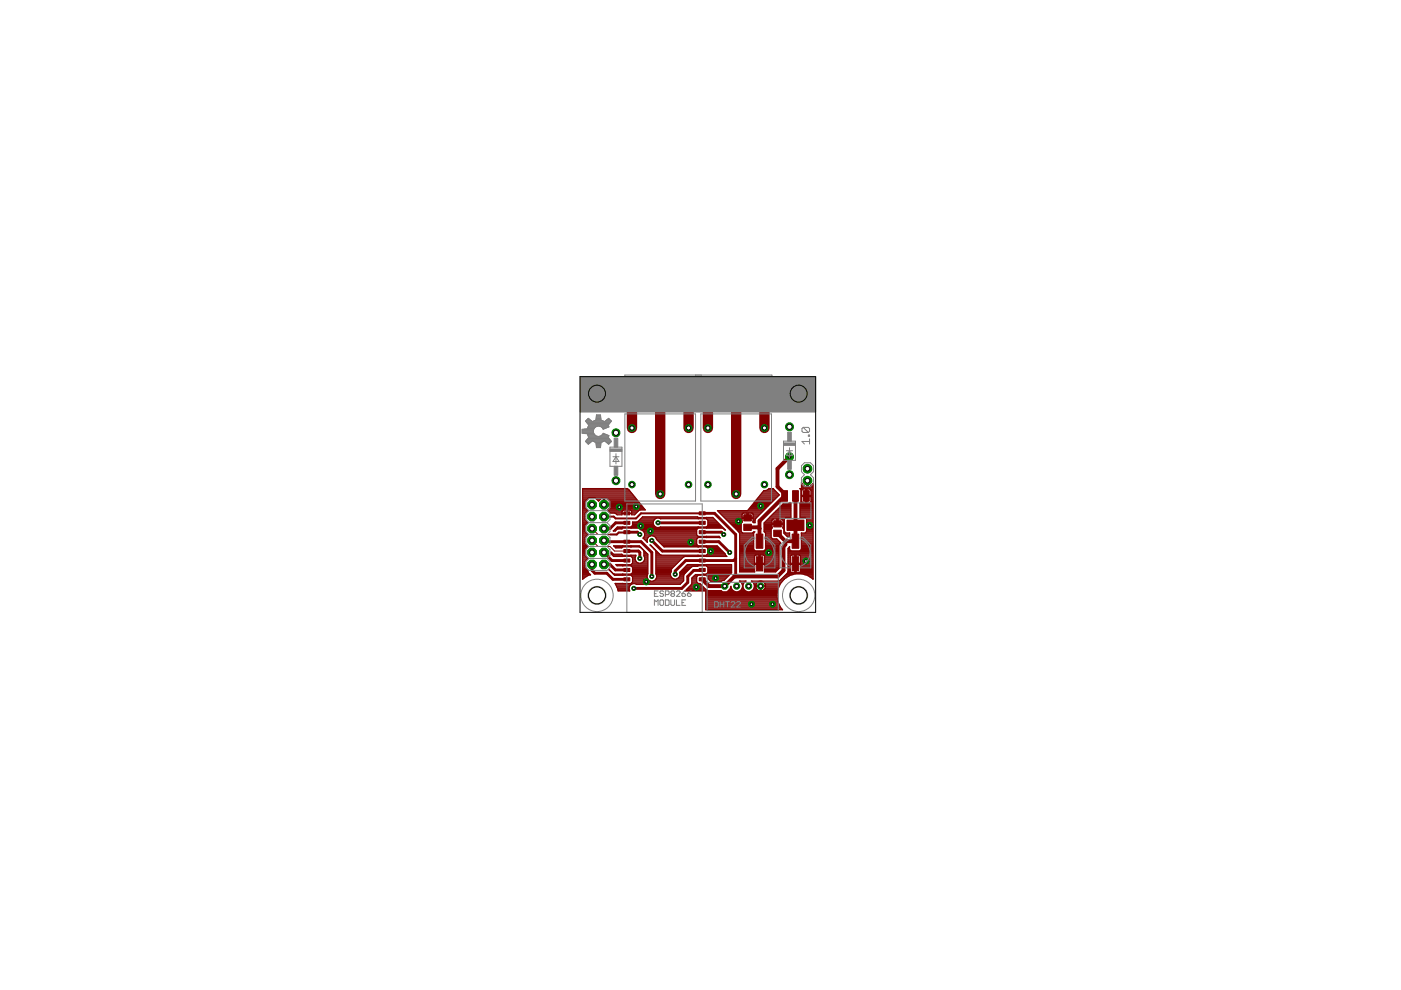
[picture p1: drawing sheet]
<svg xmlns="http://www.w3.org/2000/svg" width="297mm" height="210mm" viewBox="0 0 297 210" stroke-linecap="round" stroke-linejoin="round" font-family="sans-serif">
<g fill="#800000" stroke="#800000" stroke-width=".21">
<path d="M157.7 111.1h1.6v1.4h-1.6z"/>
<path d="M157.7 109.1h1.6v1.3h-1.6z"/>
<path d="M164 112.4h1.7v1.3h-1.7z"/>
<path d="M164 110.4h1.7v1.3h-1.7z"/>
<path d="M170.3 104h1.3v2.3h-1.3z"/>
<path d="M168 104h1.3v2.3h-1.3z"/>
<path d="M165.7 104h1.3v2.3h-1.3z"/>
<path d="M166.9 110.3h3.6v2.2h-3.6z"/>
<path d="M160.3 113.2h1.4v3h-1.4z"/>
<path d="M160.3 118h1.4v3.1h-1.4z"/>
<path d="M168 113.2h1.4v3h-1.4z"/>
<path d="M168 118h1.4v3.1h-1.4z"/>
<path d="M132.3 114.5h1.2v.7h-1.2z"/>
<path d="M132.3 112.5h1.2v.7h-1.2z"/>
<path d="M132.3 110.5h1.2v.7h-1.2z"/>
<path d="M148.3 110.5h1.2v.7h-1.2z"/>
<path d="M148.3 112.5h1.2v.7h-1.2z"/>
<path d="M148.3 114.5h1.2v.7h-1.2z"/>
<path d="M148.3 108.5h1.2v.7h-1.2z"/>
<path d="M132.3 108.5h1.2v.7h-1.2z"/>
<path d="M148.3 120.5h1.2v.7h-1.2z"/>
<path d="M132.3 122.5h1.2v.6h-1.2z"/>
<path d="M132.3 120.5h1.2v.7h-1.2z"/>
<path d="M148.3 116.5h1.2v.7h-1.2z"/>
<path d="M148.3 118.5h1.2v.7h-1.2z"/>
<path d="M148.3 122.5h1.2v.6h-1.2z"/>
<path d="M132.3 116.5h1.2v.7h-1.2z"/>
<path d="M132.3 118.5h1.2v.7h-1.2z"/>
</g>
<path d="M167.4 96.8l-2.6 2.6v3.8l1.5 1.5v.5l-5.3 5.3v4.2M158.5 111.8h2.3l.2 .3M164.8 113.1l1.7 1.6M166.5 114.7v.8l-.4 .4v5l-1.3 1.3h-9.1l-2.1 2.1h-3.3l-1.4-1.5M168.7 105.2v9.5h-2.2" fill="none" stroke="#800000" stroke-width=".83"/>
<g fill="none" stroke="#800000" stroke-width=".61">
<path d="M125.5 119.7v1.2l.6 .6h2.6l1.2 1.3h3M128.1 117.1l1.7 1.8h3.1M128.1 114.6l.2 .3h7.6l2.3 2.2v5.1M128.1 119.7h1.2l1.2 1.1h2.4M132.9 112.8h2.3l.5 .5M132.9 110.8h-2.4l-1.2 1.3h-1.2M132.9 116.8h2.5l.3 .3v1.3M138.2 114.6l2.2 2.2h8.5M139.5 110.8h9.4M139.5 110.8h.1M148.9 108.8h2.6l4.5 4.5v8.9M148.9 112.8h4.1l.4 .5"/>
<path d="M148.9 114.9h3.5l2.3 2.2M156 118.4l-.5 .5h-10.1l-2.2 2.2v.7M148.8 120.9h-1.7l-1.3 1.3v1.3l-1.3 1.3h-10.1M149.5 123.5h.1"/>
</g>
<path d="M132.9 112.8l-1.7 .1-.4 .4h-1.5M148.9 108.8h-13l-1 1.1h-4.4l-.4-.4h-2" fill="none" stroke="#800000" stroke-width=".42"/>
<g fill="none" stroke="#800000" stroke-width=".25">
<path d="M123.5 112.7h.6M123.5 111.2h.8M123.5 111h1M123.5 114.3h.5M123.5 119.4h.5M123.5 108.3h1.1M123.5 108.1h1M123.5 105.6h1.3M123.5 109.6h.5M123.5 111.8h.5M123.5 119.8h.5M123.5 119.6h.5"/>
<path d="M123.5 119.2h.5M123.5 119h.6M123.5 118.7h.9M123.5 118.5h1.1M123.5 118.3h1M123.5 118.1h.8M123.5 117.8h.6M123.5 117.6h.5M123.5 117.4h.5M123.5 117.2h.5M123.5 116.9h.5M123.5 116.7h.5"/>
<path d="M123.5 116.5h.5M123.5 116.3h.7M123.5 116.1h1M123.5 115.8h1.1M123.5 115.6h.9M123.5 115.4h.7M123.5 115.2h.5M123.5 115h.5M123.5 114.7h.5M123.5 114.5h.5M123.5 114.1h.5M123.5 113.9h.7"/>
<path d="M123.5 113.6h.9M123.5 113.4h1.1M123.5 113.2h1M123.5 113h.8M123.5 112.5h.5M123.5 112.3h.5M123.5 112.1h.5M123.5 111.6h.5M123.5 111.4h.6M123.5 110.7h1.1M123.5 110.5h.9M123.5 110.3h.7"/>
<path d="M123.5 110.1h.5M123.5 109.9h.5M123.5 109.4h.5M123.5 109.2h.5M123.5 109h.5M123.5 108.7h.7M123.5 108.5h.9M123.5 107.8h.7M123.5 107.6h.5M123.5 107.4h.5M123.5 107.2h.5M123.5 107h.5"/>
<path d="M123.5 106.7h.5M123.5 106.5h.5M123.5 106.3h.6M123.5 106.1h.8M123.5 105.9h1M123.5 105.4h11.1M123.5 105.2h10.9M123.5 105h10.8M123.5 104.7h10.6M123.5 104.5h10.4M123.5 104.3h10.2M123.5 104.1h10"/>
<path d="M123.5 103.8h9.8M123.5 103.6h9.6M124 116.5v1.3l.7 .6-.7 .7v1.2l.7 .6M126.3 105.6h8.5M126.5 105.9h.8M126.7 106.1h.4M127.5 105.7l-.6 .6-.8-.8h-1.2l-.9 .9v1.2l.7 .7-.7 .6v1.3l.7 .6-.7 .6v1.3l.7 .6-.7 .7v1.2l.7 .7-.7 .6M127.9 105.7v1.2h1.5v-.5l-.8-.7M127.9 106.7h.3M127.9 106.5h.3M127.9 106.3h.3M127.9 106.1h.3"/>
<path d="M127.9 105.9h.3M128.2 105.7v1.4h1.2v.4l-.6 .6 .6 .7h.9l.5 .4h1.1v-.3h1v-.7l-.9 .1M128.2 107h7.7M128.8 105.9h6.2M128.8 108.1h8l-3.7-4.5h-9.6v19.2M128.9 108.3h3.1M129 106.1h6.1M129.1 107.8h7.5M129.2 108.5h2.7M129.2 106.3h6.1M129.3 107.6h7.1M129.4 108.7h2.5"/>
<path d="M129.4 107.4h6.8M129.4 107.2h6.7M129.4 106.7h6.3M129.4 106.5h6.1M129.6 117.4l.5 .6h3.7l.3 .3v1.1M129.6 117.4h.3M129.6 117.2h.1M129.7 117.2l-.1-.2v.4M129.7 117.2h.1M129.7 117.2l.2 .2M129.8 117.6h2.2M129.9 117.4l1.9 .1 .2 .2h2.8v.2"/>
<path d="M130 117.8h4.8M130.1 112.5h.4M130.2 115.8h5.5M130.3 112.3h.4M130.5 116.1h1.5M130.5 112.1h1.5M130.6 109h1.3M130.7 119.8h6.7M130.8 111.8h22.5M131.9 108.5v.3h2v-.3M132 108.3l-.1 .2M132 120h.1"/>
<path d="M132 115.7h.1M132 111.7h.1M132.9 108.3h.1M132.9 108.7h.1M132.9 108.5h.1M133.8 117.7h.1M133.8 108.3h1.6M133.9 108.3v.2M133.9 119.6h3.5M133.9 118.1h.8M133.9 111.6h5M133.9 109h.8"/>
<path d="M133.9 108.7h1.1M133.9 108.5h1.3M134.1 119.4h1.3M134.1 118.3h.6M134.1 111.4h4.5M134.1 111.4v-.7l1.2-.1 .9-1 14.9 .1 2.7 2.7-.7-.4h-5.1l-.3 .3M134.1 111.2h4.5M134.1 111h4.4M134.1 119.4l-.3 .3h-3.2l.2 .3h3l.3 .3M134.1 111.4l-.3 .3h-2.9l-.9 .9h.5l.5-.5h.9l.1-.1h1.8a2.62 2.62 0 0 1 2.4 .5 1 1 0 0 1 .1 1.6l1 .9a1.03 1.03 0 0 1 .6-1.4 1.03 1.03 0 0 1 1.3 .8l1.6 1.6h9l.3 .3v1.1l-.3 .3h-9.5l-.3-.1-2.2-2.1 1.1 1.1 .2 .4v4.7M134.1 119.2h.9M134.1 119h.7"/>
<path d="M134.1 118.7h.6M134.1 118.5h.6M134.1 110.7h4.4M134.8 117.9a1.02 1.02 0 0 0 .9 1.5 1.02 1.02 0 0 0 .8-1.5M135.3 110.5h3.3M135.6 112.1h12.3M135.6 110.3h3M135.7 116.1h.2M135.8 108.1l-1.3 1.1h-.6v-.3h-1v-.7l1 .1M135.8 110.1h3.1M135.8 112.3h11.9M135.9 119.4h1.5"/>
<path d="M136 109.9h3.3M136 116.3h.1M136.2 116.5h.2M136.3 112.5h11.4M136.3 119.2h1.1M136.4 114.1h.9M136.4 116.7h.2M136.5 112.7h11.2M136.5 117.9l-.1-1.3-.9-.6h-3.5l-.2 .2h-1.2l-.5-.5h5.5l1.8 1.8v4.2M136.5 117.8h.9M136.5 117.6h.9M136.5 117.4h.7"/>
<path d="M136.5 117.2h.5M136.5 116.9h.3M136.5 119h.9M136.5 113.9h1M136.6 114.3h.6M136.6 118.1h.8M136.6 113h11.1M136.6 118.7h.8M136.6 113.6h1.3M136.7 118.5h.7M136.7 118.3h.7M136.7 113.4h11"/>
<path d="M136.7 113.2h11M136.8 114.5h.4M137 114.7h.2M137.2 115h.1M137.9 115.6h.1M138.1 115.8h.1M138.3 116.1h.2M138.5 113.6h9.4M138.6 116.3h.1M138.7 111.4l.6 .4M138.8 116.5h.1M138.9 113.9h13.6"/>
<path d="M139 116.7h.1M139.1 119.4h4.5M139.1 119.8h4.1M139.1 119.6h4.3M139.1 119.2h4.7M139.1 119h5M139.1 118.7h5.2M139.1 118.5h5.4M139.1 118.3h5.6M139.1 118.1h5.9M139.1 117.8h14.9M139.1 117.6h1"/>
<path d="M139.1 117.4h.7M139.1 117.2h.5M139.1 116.9h.2M139.1 114.1h8.8M139.2 114.3h8.5M139.3 114.5h8.4M139.6 114.7h8.1M139.8 109.9h11.5M139.8 115h7.9M140 115.2h7.7M140.1 110h9.7l.3 .3v1.1l-.3 .3h-9.8l-.3 .1M140.1 110h.1"/>
<path d="M140.1 110a1.03 1.03 0 0 0-1.3 .1 1.03 1.03 0 0 0-.1 1.3M140.2 115.4h7.5M140.4 115.6h7.5M140.7 115.8h11.5M145.6 119.8h9.5M147.7 112.3v1.1l.3 .3h4.5l.2 .3h-4.7l-.3 .3M147.7 115.4l.3 .3h4l2.1 2.3h-8.9l-.3 .1-2.5 2.5-.1 .6a1.02 1.02 0 0 0 .8 1.6 1.02 1.02 0 0 0 1-1.4l1.7-1.7h9.3v1.8l-1.6 1.6h-.3l-.3 .2h-2.2l-.6-.6v-.4l-.3-.3-.7-.1M147.7 114.3v1.1M148 117.7h.1M148 116h.1M148 110h.1M148 111.7h.1"/>
<path d="M149.8 114h.1M149.8 109.7h.1M149.9 117.6h3.9M149.9 116.1h2.5M149.9 111.6h3.1M149.9 110.1h1.6M150.1 117.4h3.6M150.1 116.3h2.5M150.1 111.4h2.7M150.1 110.3h1.6M150.1 111.2h2.5M150.1 111h2.3"/>
<path d="M150.1 117.2h3.4M150.1 116.9h3.2M150.1 116.7h3M150.1 116.5h2.7M150.1 110.7h2M150.1 110.5h1.8M152.4 108.5h9.2M152.6 108.7h8.8M152.8 109h4.6M153 109.2h4.3M153.3 109.4h4M153.3 112.1h.2"/>
<path d="M153.5 109.6h3.8M153.6 112.3h.1M153.7 109.9h4.7M153.9 110.1h3.4M154.1 110.3h3.2M154.4 110.5h2.9M154.6 110.7h2.7M154.8 111h2.3M155 111.2h2.1M155.3 111.4h1.8M155.5 111.6h1.6M155.7 111.8h1.4"/>
<path d="M155.9 112.1h1.2M156.1 112.3h1M156.4 112.5h.7M156.6 112.7h.6M156.7 113h.7M156.8 114.3h3M156.8 113.2v8.1h3.2v-1.6h.9v-2l-.9 .1M156.8 119.4h8.4M156.8 119.8h3.2M156.8 119.6h4.1M156.8 119.2h3.2M156.8 119h3.2"/>
<path d="M156.8 118.7h3.2M156.8 118.5h3.2M156.8 118.3h3.2M156.8 118.1h3.2M156.8 117.8h3.2M156.8 117.6h8.4M156.8 117.4h8.4M156.8 117.2h8.4M156.8 116.9h8.4M156.8 116.7h3.2M156.8 116.5h3M156.8 116.3h3"/>
<path d="M156.8 116.1h3M156.8 115.8h3M156.8 115.6h3M156.8 115.4h3M156.8 115.2h3M156.8 115h3M156.8 114.7h3M156.8 114.5h3M156.8 114.1h3M156.8 113.9h3M156.8 113.6h3M156.8 113.4h3"/>
<path d="M156.8 113.2h3M157.1 110.9v1.8l.4 .3h2l.3-.2h.2l-.2 .2v3.5M157.3 110.5v-.6h1.1v-1.1h-.9l-.2 .9h2.4v-.7l-.3-.2h-.8v1.1h1.1v.6M157.3 110.5l.1 .2-.3 .2M158.4 109.6h.2M158.4 109.4h.2M158.4 109.2h.2M158.4 109h.2M158.6 109.9h1.7M158.7 108.1h3.4M158.8 107.8h3.5M159 107.6h3.5"/>
<path d="M159.2 107.4h3.6M159.4 107.2h3.6M159.6 107h3.6M159.6 113h.3M159.6 109h1.6M159.7 109.6h.8M159.7 110.7h.4M159.7 110.5h.4M159.7 110.3h.4M159.7 110.1h.5M159.7 109.4h1M159.7 109.2h1.3"/>
<path d="M159.7 106.7h3.7M159.9 106.5h3.7M160 117.8v1.6M160.1 110.3v.5h-.3l-.2-.1 .1-.2M160.1 106.3h3.8M160.3 106.1h3.8M160.5 105.9h3.8M160.7 105.6h3.8M160.8 105.4h3.9M160.9 119.2h.3M160.9 119h.3M160.9 118.7h.3"/>
<path d="M160.9 118.5h.3M160.9 118.3h.3M160.9 118.1h.3M160.9 117.8h.3M161 105.2h4M161.2 119.6h4M161.2 105h4M161.4 104.7h3.6M161.5 104.5h3.3M161.7 104.3h2.9M161.9 108.3h-9.8l4.6 4.5 .1 .4M161.9 104.1h2.5"/>
<path d="M162 111h4.3M162 111.8h1.7M162 112.5h1.5M162 112.3h1.5M162 112.1h1.6M162 111.6h1.7M162 111.4h1.7M162 112.7h1.5M162.1 116.7h3.1M162.1 117.8h3.1M162.1 119.4v-1.6l-.9-.1v2h.9v1.5M162.1 119.8h3.1"/>
<path d="M162.1 119.2h3.1M162.1 119h3.1M162.1 118.7h3.1M162.1 118.5h3.1M162.1 118.3h3.1M162.1 118.1h3.1M162.1 110.7h1.6M162.2 113h1.3M162.3 116.5h2.9M162.3 114.3h2.4M162.3 116.3h2.9M162.3 116.1h2.9"/>
<path d="M162.3 115.8h2.9M162.3 115.6h2.9M162.3 115.4h3M162.3 115.2h3.2M162.3 115h3.1M162.3 114.7h2.9M162.3 114.5h2.6M162.3 114.1h1.3M162.3 113.9h1.2M162.3 113.6h1.2M162.3 113.4h1.2M162.3 113.2h1.2"/>
<path d="M162.4 110.5h1.3M162.6 110.3h1.1M162.7 103.8h1.4M162.8 110.1h1.1M163 103.6h1M163 109.9h3.5M163.2 109.6h4.5M163.5 109.4h4.2M163.7 111.2v.7M163.7 109.2h4M163.7 111.9l-.2 .3v1.7l.3 .4M163.9 110.1l.8-.1v1.2h-2.7"/>
<path d="M163.9 110.1l-.2 .3v.5M163.9 109h3.8M164.1 108.7h3.6M164.4 108.5h3.3M164.6 108.3h3.1M164.7 114.3l.8 .8-.3 .6M164.7 110.7h.3M164.7 110.5h.3M164.7 110.3h.3M164.7 110.1h.3M164.8 108.1h2.9M165 107.8h2.7"/>
<path d="M165.2 115.7v4.8l-.8 .8-2.3-.1M165.2 105l-1.2-1.4h-1l-.7 .4h-.3l-3.5 4.3M165.2 105l-5 4.9-.1 .4M165.2 107.6h2.5M165.5 107.4h2.2M165.7 107.2h2M165.8 110.1l-.8-.1v1.2h1.3M165.8 110.1l.2 .2M165.8 110.1h.5M165.9 107h1.8M166 111.9l.2 .3v.9l.7 .7h.5v-.8M166 110.3v.6"/>
<path d="M166 111.8h.3M166 110.3h.3M166 111.2v.7M166 111.6h.3M166 111.4h.3M166 110.7h.3M166 110.5h.3M166.1 112.1h.2M166.2 112.7h.1M166.2 113h.4M166.2 112.5h.1M166.2 112.3h.1"/>
<path d="M166.3 113.2h1.1M166.5 113.4h.9M166.8 113.6h.6M167.1 116.3l.3-.4v.6l.3 .3h1.9l.3-.3M167.1 119.4h5.3M167.1 116.3v4.8l-.2 .4-1.5 1.5-.4 .2M167.1 119.8h.5M167.1 119.6h1.4M167.1 119.2h.5M167.1 119h.5M167.1 118.7h.5M167.1 118.5h.5"/>
<path d="M167.1 118.3h.5M167.1 118.1h.5M167.1 117.8h.5M167.1 117.6h5.3M167.1 117.4h5.3M167.1 117.2h5.3M167.1 116.9h5.3M167.1 116.7h.6M167.1 116.5h.3M167.1 116.3h.3M167.3 116.1h.1M167.3 106.7h.4"/>
<path d="M167.4 113h-.8l-.3-.3v-2.7l.3-.3h1.1v-3l-.2-.2-.3 .3h-1.2l-4 4.1v1.8l.3 .3v3.5l-.3 .3h-1.9l-.3-.3M167.4 113h.1M167.6 119.4v-1.5l.2-.2h.7v3.7h-.7M168.5 119.8h.3M168.5 119.2h.3M168.5 119h.3M168.5 118.7h.3M168.5 118.5h.3M168.5 118.3h.3M168.5 118.1h.3M168.5 117.8h.3M168.8 119.6h3.6"/>
<path d="M169.6 108.3h2.8M169.6 108.1h2.8M169.6 109.6h2.8M169.6 109.4h2.8M169.6 109.2h2.8M169.6 109h2.8M169.6 108.7h2.8M169.6 108.5h2.8M169.6 107.8h2.8M169.6 107.6h2.8M169.6 107.4h2.8M169.6 107.2h2.8"/>
<path d="M169.6 107h2.8M169.6 106.7h2.8M169.6 103.6h2.8M169.7 116.7h2.7M169.7 117.8h2.7M169.7 119.4v-1.5l-.2-.2h-.7v3.7h.7M169.7 119.8h2.7M169.7 119.2h2.7M169.7 119h2.7M169.7 118.7h2.7M169.7 118.5h2.7M169.7 118.3h2.7"/>
<path d="M169.7 118.1h2.7M169.8 106.5l-.2 .2v3h1.1l.3 .3v2.7l-.3 .3h-.8M169.8 105.6h.2M169.8 103.8v2.7M169.8 106.5h.3M169.8 106.3h.2M169.8 106.1h.2M169.8 105.9h.2M169.8 105.4h.2M169.8 105.2h1M169.8 105h.2M169.8 104.7h.2"/>
<path d="M169.8 104.5h.2M169.8 104.3h.2M169.8 104.1h.2M169.8 103.8h.2M169.9 116.5h2.5M169.9 114.3h2.5M169.9 113v3.5M169.9 113h.1M169.9 116.3h2.5M169.9 116.1h2.5M169.9 115.8h2.5M169.9 115.6h2.5"/>
<path d="M169.9 115.4h2.5M169.9 115.2h2.5M169.9 115h2.5M169.9 114.7h2.5M169.9 114.5h2.5M169.9 114.1h2.5M169.9 113.9h2.5M169.9 113.6h2.5M169.9 113.4h2.5M169.9 113.2h2.5M169.9 102.3v1.3h-.3l.2 .2M169.9 102.3a1.31 1.31 0 0 0 1.2 .9v-1.2h.2v1.2l.6-.2 .5-.5"/>
<path d="M169.9 103.4h2.5M169.9 103.2h.9M169.9 103h.5M169.9 102.7h.3M169.9 102.5h.1M169.9 102.3h.1M170.1 103.8l.7-.1v3l-.7-.2M170.1 106.5l-.1-1.2h2l-.1 1.2M170.1 103.8l-.1 1.2h2l-.1-1.1-.2-.2h-.6v3l.8-.2M170.8 113h1.6M170.8 105.6h.3M170.8 109.9h1.6"/>
<path d="M170.8 106.5h.3M170.8 106.3h.3M170.8 106.1h.3M170.8 105.9h.3M170.8 105.4h.3M170.8 105h.3M170.8 104.7h.3M170.8 104.5h.3M170.8 104.3h.3M170.8 104.1h.3M170.8 103.8h.3M171 112.7h1.4"/>
<path d="M171 111.2h1.4M171 111h1.4M171 111.8h1.4M171 112.5h1.4M171 112.3h1.4M171 112.1h1.4M171 111.6h1.4M171 111.4h1.4M171 110.7h1.4M171 110.5h1.4M171 110.3h1.4M171 110.1h1.4"/>
<path d="M171.1 103.2h.2M171.1 103h.2M171.1 102.7h.2M171.1 102.5h.2M171.1 102.3h.2M171.1 102.1h.2M171.1 105.2h1.3M171.6 103.2h.8M171.9 106.5h.5M171.9 103.8h.5M172 105.6h.4M172 106.3h.4"/>
<path d="M172 106.1h.4M172 105.9h.4M172 105.4h.4M172 105h.4M172 104.7h.4M172 104.5h.4M172 104.3h.4M172 104.1h.4M172 103h.4M172.2 102.7h.2M172.4 102.5h.1M172.4 102.5v20.3"/>
<path d="M123.5 121.8h1.7M123.5 121.6h1.5M123.5 120.1h.5M123.5 122.7h.1M123.5 122.5h.4M123.5 122.3h.8M123.5 122.1h1.1M123.5 121.4h1.3M123.5 121.2h1.2M123.5 120.9h1.2M123.5 120.7h.9M123.5 120.5h.7"/>
<path d="M123.5 120.3h.5M124.7 122h.1M124.7 122l-1.2 .7M124.7 120.9l.1 .5 .4 .5M125.2 121.9l-.5 .1M129.1 120.7h.1M129.3 120.9h.1M129.5 121.2h.1M129.7 121.4h.1M129.9 121.6h.2M130.2 121.8h7.1M130.5 123.7l.5 1.2"/>
<path d="M130.5 123.7v.1M130.5 123.8h3.5M130.6 124.1h3.1M130.7 124.3h2.8M130.8 124.5h2.6M130.9 124.7h2.5M131 124.9v.1M131 124.9h2.4M131 125.2h2.5M132 122h.1M132 123.7h.1M132 121.7h.1"/>
<path d="M133.9 121.6h3.5M133.9 120.1h3.5M133.9 123.6h10.6M133.9 122.1h3.3M134.1 123.4h10.6M134.1 122.3h3.1M134.1 121.4h3.3M134.1 120.3h3.3M134.1 123.4l-.3 .3h-3.3M134.1 120.3v1.1M134.1 122.3v1.1M134.1 121.4l-.3 .3h-3.5l-1.2-.9 1.2 1.2h3.5l.3 .3"/>
<path d="M134.1 123.2h3.8M134.1 123h3.4M134.1 122.7h3.2M134.1 122.5h3.1M134.1 121.2h3.3M134.1 120.9h3.3M134.1 120.7h3.3M134.1 120.5h3.3M134.8 123.8h9.5M135 123.9a1.04 1.04 0 0 0-1.3 .1 1.04 1.04 0 0 0-.2 1.3h-2.4l-.1-.4M137.4 121.7a1.02 1.02 0 0 0 .8 1.6 1.02 1.02 0 0 0 .9-1.6M138.5 123.2h6.4"/>
<path d="M138.9 123h6M139.1 121.6h3.1M139.1 120.1h3.8M139.1 121.4h3.1M139.1 121.2h3.2M139.1 120.9h3.2M139.1 120.7h3.3M139.1 120.5h3.4M139.1 120.3h3.6M139.1 122.7h3.7M139.1 121.8h3.1M139.2 122.5h3.3"/>
<path d="M139.2 122.3h3.1M139.2 122.1h3M143.5 122.7h1.4M143.8 122.5h1.1M144 122.3h.9M144.1 121.4h1.3M144.1 122.1h.8M144.2 121.8h.8M144.2 121.6h1M144.3 121.2h1.3M144.5 120.9h1.4M144.7 120.7h1.4"/>
<path d="M144.9 122v1.1l-.7 .8M144.9 120.5h1.4M145.2 120.3h1.3M145.4 125.2h4.6M145.4 120.1l4.4-.1 .3 .3v1.1l-.3 .3-2.4 .1-.7 .8-.1 1.4-1.4 1.3h4.4v4h16.3l-.4-.6M145.6 124.9h4M145.8 124.7h3.6M146 124.5h3.2M146.2 124.3h2.8M146.5 124.1h2.3M146.6 123.8h1.9M146.7 123.2h1"/>
<path d="M146.7 123.6h1.2M146.7 123.4h1M146.7 123h1M146.7 122.7h1M146.7 122.5h1M146.9 120.1l-1.8 1.6-.2 .3M147 122.3h.7M147.2 122.1h.7M147.4 121.8h7.3M147.7 123.4l.3 .3h.4l1.4 1.4 .3 .1h2.8l.3 .3h1l.7-.7 .1-.5v.2M147.7 122.3v1.1M148.7 121.9l-.7 .1-.3 .3"/>
<path d="M149.6 128.7h15.9M149.6 129.2h16.2M149.6 128.9h16M149.6 128.5h15.8M149.6 128.3h15.6M149.6 128.1h15.5M149.6 127.8h15.4M149.6 127.6h15.3M149.6 127.4h15.3M149.6 127.2h15.2M149.6 127h15.2M149.6 126.7h15.2"/>
<path d="M149.6 126.5h15.2M149.6 126.3h15.1M149.6 126.1h15.1M149.6 125.8h15.2M149.6 125.6h15.2M149.6 125.4h3.5M149.9 121.6h5M149.9 120.1h5.2M149.9 122.1h4.6M150.1 122.3h4.2M150.1 121.4h5M150.1 120.3h5"/>
<path d="M150.1 122.5h4M150.1 121.2h5M150.1 120.9h5M150.1 120.7h5M150.1 120.5h5M150.2 122.7h3.6M150.4 123h3.2M150.6 123.2h2.4M154.2 125.4h1.6M154.5 125.2h.9M154.7 124.9h.5M154.9 124.7h.2"/>
<path d="M154.9 124.5h.1M155 124.5l.2 .4M155.2 124.9a1.23 1.23 0 0 0 2 0M156.6 125.4h1.7M156.8 120.1h3.2M156.8 121.2h3.2M156.8 120.9h3.2M156.8 120.7h3.2M156.8 120.5h3.2M156.8 120.3h3.2M157 125.2h.9M157 123.4h.9"/>
<path d="M157.2 124.9h.5M157.2 123.6h.5M157.3 124.7h.3M157.3 123.8h.3M157.4 124.5l-.2 .4M157.4 124.5a1.16 1.16 0 0 0-.6-1.3h1.4a1.16 1.16 0 0 0-.7 1.3M157.4 124.5h.1M157.4 124.3h.1M157.4 124.1h.1M157.5 124.5l.2 .4M157.7 124.9a1.23 1.23 0 0 0 2.1 0M159.2 125.4h5.6"/>
<path d="M159.5 125.2h1.3M159.6 123.4h1.1M159.8 124.9h.7M159.8 123.6h.7M159.9 124.7h.4M159.9 123.8h.4M159.9 124.5l-.1 .4M159.9 124.5h.4M159.9 124.3h1.3M159.9 124.1h.4M160.2 124.2h2.1M160.2 124.2h.1"/>
<path d="M160.2 124.3v.1M160.2 124.3h2.1M160.2 124.4l.1 .1M160.3 124.5l.2 .4M160.5 124.9l.7 .4M161.2 123.2h.1M161.2 125.3h.1M161.2 123.2l-.6 .3-.4 .7M161.2 123.2v2.1M161.2 125.2h.2M161.2 123.8h.2M161.2 124.9h.2"/>
<path d="M161.2 124.7h.2M161.2 124.5h.2M161.2 124.1h.2M161.2 123.6h.2M161.2 123.4h.2M161.4 123.2h.1M161.4 125.3h.1M161.4 123.2v2.1M161.4 123.2l.4 .2M161.4 124.3h3.8M161.8 125.2h3.1M161.8 123.4l.4 .3 .1 .5"/>
<path d="M161.8 123.4h4M162.1 124.9l-.7 .4M162.1 124.9h2.8M162.1 123.6h3.5M162.1 121.2h2.4M162.1 120.1h3.1M162.1 120.9h2.7M162.1 120.7h2.9M162.1 120.5h3.1M162.1 120.3h3.1M162.2 124.7h2.8M162.2 123.8h3.2"/>
<path d="M162.3 124.5l-.2 .4M162.3 124.5h2.8M162.3 124.1h3M162.3 124.2h.1M162.3 124.3v.1M162.3 124.4v.1M164.7 126.2v.1M164.7 126.2l.2 1.4M164.9 124.9v.1M164.9 127.6h.1M164.9 124.9l-.2 1.3M164.9 127.6l.6 1.1"/>
<path d="M165.5 123.7v.1M165.5 123.7l-.6 1.2M165.5 123h.6M165.7 122.7h.6M165.9 122.5h.8M165.9 123.2h-6.6a1.12 1.12 0 0 1 .6 1.3M166.2 122.3h.8M166.3 122.7v.1M166.3 122.7l-.8 1M166.4 122.1h1M166.6 121.8h1.5M166.8 121.6h5.6"/>
<path d="M167 121.4h.8M167.1 121.2h.5M167.1 120.1h.5M167.1 120.9h.5M167.1 120.7h.5M167.1 120.5h.5M167.1 120.3h.5M167.4 122h.1M167.4 122l-1.1 .7M167.6 121.2v-1.5h2.1v1.5M167.6 121.2l.2 .2M168.5 120.1h.3"/>
<path d="M168.5 121.4h.3M168.5 121.2h.3M168.5 120.9h.3M168.5 120.7h.3M168.5 120.5h.3M168.5 120.3h.3M168.7 121.7l-1.3 .3M169.5 121.4h2.9M169.7 121.2l-.2 .2M169.7 121.2h2.7M169.7 120.1h2.7M169.7 120.9h2.7"/>
<path d="M169.7 120.7h2.7M169.7 120.5h2.7M169.7 120.3h2.7M170 121.7l1.3 .3M170.6 121.8h1.8M171.3 122h.1M171.3 122l1.1 .7M171.3 122.1h1.1M171.6 122.3h.8M172 122.5h.4M172.3 122.7h.1M172.4 122.7h.1"/>
</g>
<path d="M125.5 112.1l1.3 1.2h2.5M125.5 114.6l1.3 1.3h2.5l1 .9h2.6" fill="none" stroke="#800000" stroke-width=".21"/>
<path d="M135.6 82.8l-1.6 1.6v6.3M140.6 82.8l-.6 .6v21.3M145.6 82.8l.4 .4v7.5M150.6 82.8l-.5 .5v7.4M155.6 82.8l.5 .5v21.4M160.5 82.8l1.6 1.5v6.4" fill="none" stroke="#800000" stroke-width="2.2"/>
<path d="M148.9 120.8l-.1 .1" fill="none" stroke="#800000" stroke-width=".32"/>
<circle cx="162.1" cy="90.7" r=".7" fill="#008000" stroke="#008000" stroke-width=".21"/>
<circle cx="162.1" cy="90.7" r=".44" fill="#fff" stroke="#000" stroke-width=".21"/>
<circle cx="150.1" cy="102.7" r=".7" fill="#008000" stroke="#008000" stroke-width=".21"/>
<circle cx="150.1" cy="102.7" r=".44" fill="#fff" stroke="#000" stroke-width=".21"/>
<circle cx="156.1" cy="104.7" r=".7" fill="#008000" stroke="#008000" stroke-width=".21"/>
<circle cx="156.1" cy="104.7" r=".44" fill="#fff" stroke="#000" stroke-width=".21"/>
<circle cx="150.1" cy="90.7" r=".7" fill="#008000" stroke="#008000" stroke-width=".21"/>
<circle cx="150.1" cy="90.7" r=".44" fill="#fff" stroke="#000" stroke-width=".21"/>
<circle cx="162.1" cy="102.7" r=".7" fill="#008000" stroke="#008000" stroke-width=".21"/>
<circle cx="162.1" cy="102.7" r=".44" fill="#fff" stroke="#000" stroke-width=".21"/>
<circle cx="146" cy="90.7" r=".7" fill="#008000" stroke="#008000" stroke-width=".21"/>
<circle cx="146" cy="90.7" r=".44" fill="#fff" stroke="#000" stroke-width=".21"/>
<circle cx="134" cy="102.7" r=".7" fill="#008000" stroke="#008000" stroke-width=".21"/>
<circle cx="134" cy="102.7" r=".44" fill="#fff" stroke="#000" stroke-width=".21"/>
<circle cx="140" cy="104.7" r=".7" fill="#008000" stroke="#008000" stroke-width=".21"/>
<circle cx="140" cy="104.7" r=".44" fill="#fff" stroke="#000" stroke-width=".21"/>
<circle cx="134" cy="90.7" r=".7" fill="#008000" stroke="#008000" stroke-width=".21"/>
<circle cx="134" cy="90.7" r=".44" fill="#fff" stroke="#000" stroke-width=".21"/>
<circle cx="146" cy="102.7" r=".7" fill="#008000" stroke="#008000" stroke-width=".21"/>
<circle cx="146" cy="102.7" r=".44" fill="#fff" stroke="#000" stroke-width=".21"/>
<circle cx="167.4" cy="100.6" r=".85" fill="#008000" stroke="#008000" stroke-width=".21"/>
<circle cx="167.4" cy="100.6" r=".55" fill="#fff" stroke="#000" stroke-width=".21"/>
<circle cx="167.4" cy="90.5" r=".85" fill="#008000" stroke="#008000" stroke-width=".21"/>
<circle cx="167.4" cy="90.5" r=".55" fill="#fff" stroke="#000" stroke-width=".21"/>
<circle cx="130.6" cy="101.9" r=".85" fill="#008000" stroke="#008000" stroke-width=".21"/>
<circle cx="130.6" cy="101.9" r=".55" fill="#fff" stroke="#000" stroke-width=".21"/>
<circle cx="130.6" cy="91.8" r=".85" fill="#008000" stroke="#008000" stroke-width=".21"/>
<circle cx="130.6" cy="91.8" r=".55" fill="#fff" stroke="#000" stroke-width=".21"/>
<circle cx="153.6" cy="124.3" r=".71" fill="#008000" stroke="#008000" stroke-width=".21"/>
<circle cx="153.6" cy="124.3" r=".4" fill="#fff" stroke="#000" stroke-width=".21"/>
<circle cx="156.2" cy="124.3" r=".66" fill="#008000" stroke="#008000" stroke-width=".21"/>
<circle cx="156.2" cy="124.3" r=".4" fill="#fff" stroke="#000" stroke-width=".21"/>
<circle cx="158.7" cy="124.3" r=".66" fill="#008000" stroke="#008000" stroke-width=".21"/>
<circle cx="158.7" cy="124.3" r=".4" fill="#fff" stroke="#000" stroke-width=".21"/>
<circle cx="161.3" cy="124.3" r=".66" fill="#008000" stroke="#008000" stroke-width=".21"/>
<circle cx="161.3" cy="124.3" r=".4" fill="#fff" stroke="#000" stroke-width=".21"/>
<path d="M159.3 81.6h2.5v2.4h-2.5z" fill="#008000" stroke="#008000" stroke-width=".21"/>
<circle cx="160.5" cy="82.8" r=".66" fill="#fff" stroke="#000" stroke-width=".21"/>
<circle cx="155.6" cy="82.8" r="1.21" fill="#008000" stroke="#008000" stroke-width=".21"/>
<circle cx="155.6" cy="82.8" r=".66" fill="#fff" stroke="#000" stroke-width=".21"/>
<circle cx="150.6" cy="82.8" r="1.21" fill="#008000" stroke="#008000" stroke-width=".21"/>
<circle cx="150.6" cy="82.8" r=".66" fill="#fff" stroke="#000" stroke-width=".21"/>
<path d="M144.4 81.6h2.4v2.4h-2.4z" fill="#008000" stroke="#008000" stroke-width=".21"/>
<circle cx="145.6" cy="82.8" r=".66" fill="#fff" stroke="#000" stroke-width=".21"/>
<circle cx="140.6" cy="82.8" r="1.21" fill="#008000" stroke="#008000" stroke-width=".21"/>
<circle cx="140.6" cy="82.8" r=".66" fill="#fff" stroke="#000" stroke-width=".21"/>
<circle cx="135.6" cy="82.8" r="1.21" fill="#008000" stroke="#008000" stroke-width=".21"/>
<circle cx="135.6" cy="82.8" r=".66" fill="#fff" stroke="#000" stroke-width=".21"/>
<circle cx="128.1" cy="119.7" r="1.01" fill="#008000" stroke="#008000" stroke-width=".21"/>
<circle cx="128.1" cy="119.7" r=".51" fill="#fff" stroke="#000" stroke-width=".21"/>
<circle cx="125.5" cy="119.7" r="1.01" fill="#008000" stroke="#008000" stroke-width=".21"/>
<circle cx="125.5" cy="119.7" r=".51" fill="#fff" stroke="#000" stroke-width=".21"/>
<circle cx="128.1" cy="117.1" r="1.01" fill="#008000" stroke="#008000" stroke-width=".21"/>
<circle cx="128.1" cy="117.1" r=".51" fill="#fff" stroke="#000" stroke-width=".21"/>
<circle cx="125.5" cy="117.1" r="1.01" fill="#008000" stroke="#008000" stroke-width=".21"/>
<circle cx="125.5" cy="117.1" r=".51" fill="#fff" stroke="#000" stroke-width=".21"/>
<circle cx="128.1" cy="114.6" r="1.01" fill="#008000" stroke="#008000" stroke-width=".21"/>
<circle cx="128.1" cy="114.6" r=".51" fill="#fff" stroke="#000" stroke-width=".21"/>
<circle cx="125.5" cy="114.6" r="1.01" fill="#008000" stroke="#008000" stroke-width=".21"/>
<circle cx="125.5" cy="114.6" r=".51" fill="#fff" stroke="#000" stroke-width=".21"/>
<circle cx="128.1" cy="112.1" r="1.01" fill="#008000" stroke="#008000" stroke-width=".21"/>
<circle cx="128.1" cy="112.1" r=".51" fill="#fff" stroke="#000" stroke-width=".21"/>
<circle cx="125.5" cy="112.1" r="1.01" fill="#008000" stroke="#008000" stroke-width=".21"/>
<circle cx="125.5" cy="112.1" r=".51" fill="#fff" stroke="#000" stroke-width=".21"/>
<circle cx="128.1" cy="109.5" r="1.01" fill="#008000" stroke="#008000" stroke-width=".21"/>
<circle cx="128.1" cy="109.5" r=".51" fill="#fff" stroke="#000" stroke-width=".21"/>
<circle cx="125.5" cy="109.5" r="1.01" fill="#008000" stroke="#008000" stroke-width=".21"/>
<circle cx="125.5" cy="109.5" r=".51" fill="#fff" stroke="#000" stroke-width=".21"/>
<circle cx="128.1" cy="107" r="1.01" fill="#008000" stroke="#008000" stroke-width=".21"/>
<circle cx="128.1" cy="107" r=".51" fill="#fff" stroke="#000" stroke-width=".21"/>
<circle cx="125.5" cy="107" r="1.01" fill="#008000" stroke="#008000" stroke-width=".21"/>
<circle cx="125.5" cy="107" r=".51" fill="#fff" stroke="#000" stroke-width=".21"/>
<circle cx="171.2" cy="101.9" r=".93" fill="#008000" stroke="#008000" stroke-width=".21"/>
<circle cx="171.2" cy="101.9" r=".51" fill="#fff" stroke="#000" stroke-width=".21"/>
<circle cx="171.2" cy="99.4" r=".93" fill="#008000" stroke="#008000" stroke-width=".21"/>
<circle cx="171.2" cy="99.4" r=".51" fill="#fff" stroke="#000" stroke-width=".21"/>
<circle cx="143.2" cy="121.8" r=".44" fill="#008000" stroke="#008000" stroke-width=".21"/>
<circle cx="143.2" cy="121.8" r=".3" fill="#fff" stroke="#000" stroke-width=".21"/>
<circle cx="147.6" cy="124.5" r=".64" fill="#008000" stroke="#008000" stroke-width=".21"/>
<circle cx="147.6" cy="124.5" r=".3" fill="#fff" stroke="#000" stroke-width=".21"/>
<circle cx="159.3" cy="128.1" r=".64" fill="#008000" stroke="#008000" stroke-width=".21"/>
<circle cx="159.3" cy="128.1" r=".3" fill="#fff" stroke="#000" stroke-width=".21"/>
<circle cx="151.7" cy="122.6" r=".64" fill="#008000" stroke="#008000" stroke-width=".21"/>
<circle cx="151.7" cy="122.6" r=".3" fill="#fff" stroke="#000" stroke-width=".21"/>
<circle cx="163" cy="117.2" r=".64" fill="#008000" stroke="#008000" stroke-width=".21"/>
<circle cx="163" cy="117.2" r=".3" fill="#fff" stroke="#000" stroke-width=".21"/>
<circle cx="150.7" cy="116.9" r=".64" fill="#008000" stroke="#008000" stroke-width=".21"/>
<circle cx="150.7" cy="116.9" r=".3" fill="#fff" stroke="#000" stroke-width=".21"/>
<circle cx="161.3" cy="107.3" r=".64" fill="#008000" stroke="#008000" stroke-width=".21"/>
<circle cx="161.3" cy="107.3" r=".3" fill="#fff" stroke="#000" stroke-width=".21"/>
<circle cx="171.7" cy="111.4" r=".64" fill="#008000" stroke="#008000" stroke-width=".21"/>
<circle cx="171.7" cy="111.4" r=".3" fill="#fff" stroke="#000" stroke-width=".21"/>
<circle cx="156.6" cy="110.5" r=".64" fill="#008000" stroke="#008000" stroke-width=".21"/>
<circle cx="156.6" cy="110.5" r=".3" fill="#fff" stroke="#000" stroke-width=".21"/>
<circle cx="135.8" cy="111.5" r=".64" fill="#008000" stroke="#008000" stroke-width=".21"/>
<circle cx="135.8" cy="111.5" r=".3" fill="#fff" stroke="#000" stroke-width=".21"/>
<circle cx="170.9" cy="119" r=".64" fill="#008000" stroke="#008000" stroke-width=".21"/>
<circle cx="170.9" cy="119" r=".3" fill="#fff" stroke="#000" stroke-width=".21"/>
<circle cx="137.9" cy="112.6" r=".64" fill="#008000" stroke="#008000" stroke-width=".21"/>
<circle cx="137.9" cy="112.6" r=".3" fill="#fff" stroke="#000" stroke-width=".21"/>
<circle cx="134.9" cy="107.4" r=".64" fill="#008000" stroke="#008000" stroke-width=".21"/>
<circle cx="134.9" cy="107.4" r=".3" fill="#fff" stroke="#000" stroke-width=".21"/>
<circle cx="137" cy="123.4" r=".64" fill="#008000" stroke="#008000" stroke-width=".21"/>
<circle cx="137" cy="123.4" r=".3" fill="#fff" stroke="#000" stroke-width=".21"/>
<circle cx="163.8" cy="128.1" r=".64" fill="#008000" stroke="#008000" stroke-width=".21"/>
<circle cx="163.8" cy="128.1" r=".3" fill="#fff" stroke="#000" stroke-width=".21"/>
<circle cx="146.5" cy="115" r=".64" fill="#008000" stroke="#008000" stroke-width=".21"/>
<circle cx="146.5" cy="115" r=".3" fill="#fff" stroke="#000" stroke-width=".21"/>
<circle cx="131.3" cy="107.5" r=".64" fill="#008000" stroke="#008000" stroke-width=".21"/>
<circle cx="131.3" cy="107.5" r=".3" fill="#fff" stroke="#000" stroke-width=".21"/>
<circle cx="135.7" cy="113.3" r=".44" fill="#008000" stroke="#008000" stroke-width=".21"/>
<circle cx="135.7" cy="113.3" r=".3" fill="#fff" stroke="#000" stroke-width=".21"/>
<circle cx="138.2" cy="122.2" r=".44" fill="#008000" stroke="#008000" stroke-width=".21"/>
<circle cx="138.2" cy="122.2" r=".3" fill="#fff" stroke="#000" stroke-width=".21"/>
<circle cx="167.4" cy="96.8" r=".85" fill="#008000" stroke="#008000" stroke-width=".21"/>
<circle cx="167.4" cy="96.8" r=".3" fill="#fff" stroke="#000" stroke-width=".21"/>
<circle cx="153.4" cy="113.3" r=".44" fill="#008000" stroke="#008000" stroke-width=".21"/>
<circle cx="153.4" cy="113.3" r=".3" fill="#fff" stroke="#000" stroke-width=".21"/>
<circle cx="139.5" cy="110.8" r=".44" fill="#008000" stroke="#008000" stroke-width=".21"/>
<circle cx="139.5" cy="110.8" r=".3" fill="#fff" stroke="#000" stroke-width=".21"/>
<circle cx="138.2" cy="114.6" r=".44" fill="#008000" stroke="#008000" stroke-width=".21"/>
<circle cx="138.2" cy="114.6" r=".3" fill="#fff" stroke="#000" stroke-width=".21"/>
<circle cx="154.7" cy="117.1" r=".44" fill="#008000" stroke="#008000" stroke-width=".21"/>
<circle cx="154.7" cy="117.1" r=".3" fill="#fff" stroke="#000" stroke-width=".21"/>
<circle cx="134.4" cy="124.8" r=".44" fill="#008000" stroke="#008000" stroke-width=".21"/>
<circle cx="134.4" cy="124.8" r=".3" fill="#fff" stroke="#000" stroke-width=".21"/>
<circle cx="135.7" cy="118.4" r=".44" fill="#008000" stroke="#008000" stroke-width=".21"/>
<circle cx="135.7" cy="118.4" r=".3" fill="#fff" stroke="#000" stroke-width=".21"/>
<g fill="none" stroke="#808080" stroke-width=".21">
<path d="M132.5 79.5h31.2v7.5h-31.2zM147.5 79.5v7.5M148.7 79.5v7.5M123.4 91.7h2.4M123.4 91.8h2.5M123.4 91.6h2.4M123.4 91.4h2.4M123.4 91.3h2.4M123.4 91.2h2.4M123.4 91.1h2.5M123.9 91.9h2M123.9 91h2"/>
<path d="M124.2 93.6h1.3M124.2 89.3h1.3M124.2 93.7h1.2M124.2 89.2h1.2M124.2 93.5h5.3M124.2 89.4h5.3M124.4 93.8h.8M124.4 93.3h5M124.4 89.6h5M124.4 89.1h.8M124.4 93.2h4.9M124.4 89.7h4.9"/>
<path d="M124.5 93.9h.6M124.5 89h.6M124.5 92l.2 .5M124.5 93.1h4.7M124.5 89.8h4.7M124.6 92h1.4M124.6 90.8h1.4M124.6 94h.3M124.6 92.1h1.5M124.6 90.7h1.5M124.6 88.8h.3M124.6 90.6h1.6"/>
<path d="M124.6 90.6l-.1 .3-1.1 .1v.9l1.1 .1M124.6 93h4.5M124.6 92.3h1.6M124.6 89.9h4.5M124.7 94.1h.1M124.7 92.4h1.6M124.7 90.5h1.6M124.7 88.7h.1M124.7 92.5l.1 .2M124.7 92.5h1.9M124.7 92.9h4.4M124.7 90.4h2"/>
<path d="M124.7 90h4.4M124.8 92.6h4.2M124.8 90.3h4.2M124.8 90.1h4.1M124.8 90.2l-.7-.9 .6-.6 .9 .7 .7-.3 .1-1.1h.9l.1 1.1 .8 .3 .9-.7 .5 .6-.7 .9 .2 .3-1.2 .5-.1-.2M124.8 90.2l-.2 .4M124.8 92.7h4.1M125.8 93.6h2.2M125.8 89.3h2.2M125.8 91.3v.4M125.8 91.7l.1 .2M125.9 91.9a1.1 1.1 0 0 0 1.5 .5"/>
<path d="M126 93.7h1.7M126 89.2h1.7M126 90.7l-.2 .6M126.3 90.5l-.3 .2M126.3 93.8h1.1M126.3 89.1h1.1M126.4 94h1M126.4 93.9h1M126.4 89h1M126.4 88.8h1M126.4 94.1h1M126.4 88.7h1"/>
<path d="M126.4 94.4h1M126.4 94.3h1M126.4 88.6h1M126.4 88.5h1M126.4 94.6h.9M126.4 94.5h1M126.4 88.4h1M126.4 88.2h.9M126.4 94.9h.9M126.4 94.7h.9M126.4 88.1h.9M127.1 92.5h2"/>
<path d="M127.1 90.4l-.8 .1M127.1 90.4l.7 .4M127.1 90.4h2M127.4 90.5h1.7M127.4 92.4h1.7M127.6 92.3l.3-.4 1.2 .5-.2 .3 .7 .9-.5 .6-.9-.7-.8 .3-.1 1.1h-.8l-.2-1.1-.7-.3-.9 .7-.6-.6 .7-.9M127.6 92.3l-.2 .1M127.6 90.6h1.3M127.6 92.3h1.3M127.7 92.1h.9M127.7 90.7h.9M127.8 92h.5"/>
<path d="M127.8 90.8h.5M127.9 91.9h.1M127.9 91h.1M128.3 93.6h1.3M128.3 89.3h1.3M128.4 93.7h1.2M128.4 89.2h1.2M128.6 93.8h.8M128.6 89.1h.8M128.7 93.9h.6M128.7 89h.6M128.8 94h.4"/>
<path d="M128.8 88.8h.4M129 94.1h.1M129 88.7h.1M129.3 94.8h2.6v4.1h-2.6zM130 96.8h1.2M130.6 96.2v2.2M130.6 96.8l.6 1.1h-1.2zM132.5 87.8h15v18.4h-15zM132.5 80.5h31.2M148.6 87.8h15v18.4h-15zM166.1 93.5h2.6v4.1h-2.6zM166.8 95.6h1.2"/>
<path d="M167.4 94.9v2.2M167.4 95.6l.6 1h-1.2zM169.9 98.7l.7-.6h1.2l.7 .6v1.3l-.7 .6 .7 .7v1.3l-.7 .6h-1.2l-.7-.6v-1.3l.7-.7-.7-.6zM170.3 90.6h1.1l.2 .3v.5l-.2 .3M170.3 90.6l-.3 .3v.5l.3 .3h1.1M170.3 90.6l1.1 1.1M171.4 92.2h.2v.3h-.2zM171.6 93.6h-1.6l.6 .5M171.6 93v1.1M124.9 108.3l-.7-.7v-1.2l.7-.7h3.8l.6 .7v1.2l-.6 .7M124.9 118.4l-.7 .6v1.3l.7 .6h3.8l.6-.6v-1.3l-.6-.6M124.9 108.3l-.7 .6v1.3l.7 .6"/>
<path d="M124.9 110.8l-.7 .6v1.3l.7 .6M124.9 113.3l-.7 .7v1.2l.7 .7M124.9 115.9l-.7 .6v1.3l.7 .6M124.9 118.4h3.8M124.9 115.9h3.8M124.9 113.3h3.8M124.9 110.8h3.8M124.9 108.3h3.8M128.7 108.3l.6 .6v1.3l-.6 .6M128.7 110.8l.6 .6v1.3l-.6 .6M128.7 113.3l.6 .7v1.2l-.6 .7M128.7 115.9l.6 .6v1.3l-.6 .6"/>
<path d="M132.9 106.8h16v23h-16zM160.1 114.2a3.1 3.1 0 0 0-2.2 2.9 3.1 3.1 0 0 0 2.2 3M160.1 113.9h-.6l-1.7 1.7v4.8h2.3M162 114.2a3.1 3.1 0 0 1 2.1 2.9 3.1 3.1 0 0 1-2.1 3M162 113.9h.6l1.7 1.7v4.8h-2.3M165.4 106.6h6.5v3.3h-6.5zM167.7 114.2a3.1 3.1 0 0 0-2.1 2.9 3.1 3.1 0 0 0 2.1 3M167.7 113.9h-.6l-1.7 1.7v4.8h2.3M169.6 114.2a3.1 3.1 0 0 1 2.1 2.9 3.1 3.1 0 0 1-2.1 3M169.6 113.9h.6l1.7 1.7v4.8h-2.3M138.7 128.4v-1.2l.4 .4 .4-.4v1.2M138.7 125.9h.4"/>
<path d="M139.5 125.3h-.8v1.1h.8M140.1 127.2h.4l.2 .2v.8l-.2 .2h-.4l-.2-.2v-.8zM140.7 125.5l-.2-.2h-.4l-.2 .2 .2 .4h.4l.2 .2-.2 .3h-.4l-.2-.1M141.1 126.1h.6l.2-.2v-.4l-.2-.2h-.6v1.1M141.1 127.2h.6l.2 .2v.8l-.2 .2h-.6zM142.2 127.2v1l.3 .2h.3l.2-.2v-1M142.5 125.9l-.3-.2 .3-.4h.3l.2 .2-.2 .4M142.5 125.9l-.3 .2 .3 .3h.3l.2-.1-.2-.4M142.5 125.9h.3M143.4 125.5l.2-.2h.4l.2 .2v.2l-.8 .7h.8M143.4 127.2v1.2h.8M144.6 125.9h.6l.2 .4-.2 .1h-.4l-.2-.1z"/>
<path d="M144.6 127.8h.4M145.4 125.3l-.8 .6M145.4 127.2h-.8v1.2h.8M145.8 125.9h.5l.2 .4-.2 .1h-.4l-.1-.1zM146.5 125.3l-.7 .6M149.9 121.8h15.1v7.7h-15.1zM149.9 123.5h15.1M151.5 127.6h.6l.2 .1v.8l-.2 .2h-.6zM152.7 127.6v1.1M152.7 128.1h.8M153.5 127.6v1.1M153.9 127.6h.7"/>
<path d="M154.2 127.6v1.1M155 127.7l.2-.1h.4l.2 .1v.2l-.8 .8h.8M156.2 127.7l.2-.1h.4l.2 .1v.2l-.8 .8h.8"/>
<circle cx="126.6" cy="83.5" r="3.4"/>
<circle cx="126.6" cy="83.5" r="1.91"/>
<circle cx="169.3" cy="83.5" r="3.4"/>
<circle cx="169.3" cy="83.5" r="1.91"/>
<circle cx="126.6" cy="126.2" r="3.4"/>
<circle cx="126.6" cy="126.2" r="1.91"/>
<circle cx="169.3" cy="126.2" r="3.4"/>
<circle cx="169.3" cy="126.2" r="1.91"/>
</g>
<g fill="#808080" stroke="#808080" stroke-width=".21">
<path d="M123 79.9h49.9v7.5h-49.9z"/>
<path d="M166.1 93.9h2.6v.5h-2.6z"/>
<path d="M167 97.6h.8v1.9h-.8z"/>
<path d="M167 91.6h.8v1.9h-.8z"/>
<path d="M129.3 95.2h2.6v.5h-2.6z"/>
<path d="M130.2 98.9h.8v1.9h-.8z"/>
<path d="M130.2 92.9h.8v1.9h-.8z"/>
</g>
<g fill="none" stroke="#000" stroke-width=".21">
<path d="M123 79.9h49.9v49.9h-49.9z"/>
<circle cx="126.6" cy="83.5" r="1.8"/>
<circle cx="169.3" cy="83.5" r="1.8"/>
<circle cx="126.6" cy="126.2" r="1.8"/>
<circle cx="169.3" cy="126.2" r="1.8"/>
</g>
</svg>
